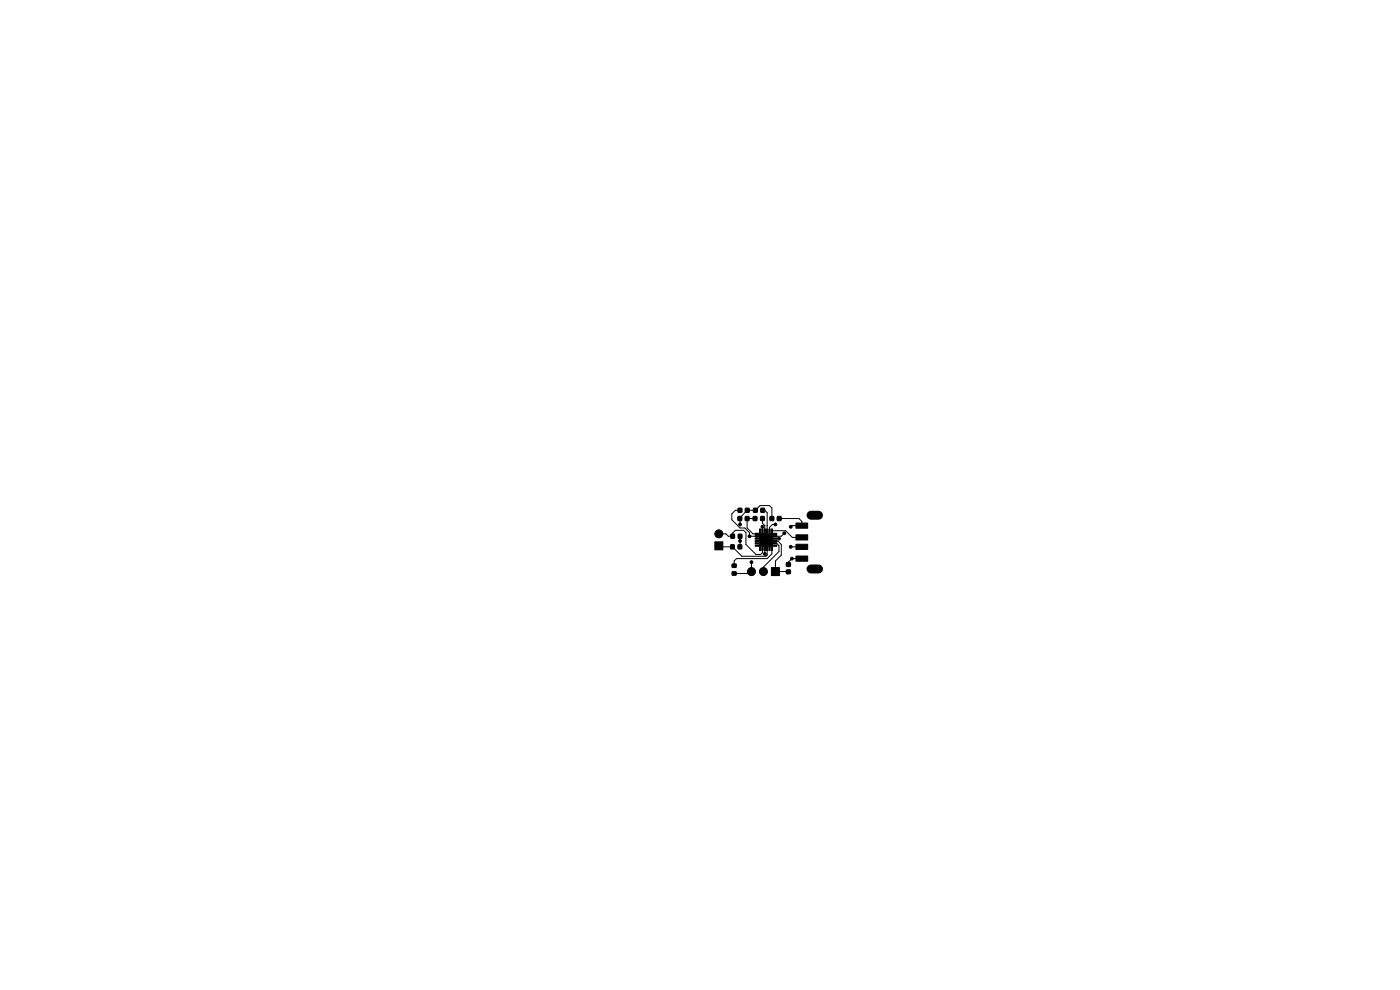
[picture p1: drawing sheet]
<svg xmlns="http://www.w3.org/2000/svg" width="297mm" height="210mm" viewBox="0 0 297 210" stroke-linecap="round" stroke-linejoin="round" font-family="sans-serif">
<g fill="#000" stroke="#000" stroke-width=".21">
<path d="M151.6 114.9h1.7v1.7h-1.7zM155 115.6h.8v.8h-.8zM155.1 113.3h.7v.9h-.7zM156.6 115.6h.7v.8h-.7zM156.6 107.8h.8v.9h-.8zM156.6 113.3h.8v.9h-.8zM156.6 109.6h.7v.8h-.7zM158.1 107.8h.8v.9h-.8zM158.1 109.6h.8v.8h-.8zM159.8 109.6h.7v.8h-.7zM159.9 107.8h.7v.9h-.7zM160.2 113.1h.8v.3h-.8z"/>
<path d="M160.2 113.6h.8v.3h-.8zM160.2 114.1h.8v.3h-.8zM160.2 114.6h.8v.3h-.8zM160.2 115.1h.8v.3h-.8zM160.2 115.6h.8v.3h-.8zM161.1 113.1h2.8v2.8h-2.8zM161.1 116h.3v.8h-.3zM161.1 112.2h.3v.8h-.3zM161.4 109.6h.7v.8h-.7zM161.6 116h.3v.8h-.3zM161.6 112.2h.3v.8h-.3zM162.1 116h.3v.8h-.3z"/>
<path d="M162.1 112.2h.3v.8h-.3zM161.4 107.8h.8v.9h-.8zM162.6 116h.3v.8h-.3zM162.6 112.2h.3v.8h-.3zM163.1 116h.3v.8h-.3zM163.1 112.2h.3v.8h-.3zM163.6 116h.3v.8h-.3zM163.6 112.2h.3v.8h-.3zM163.4 109.6h.7v.8h-.7zM164 115.6h.8v.3h-.8zM164 115.1h.8v.3h-.8zM164 114.6h.8v.3h-.8z"/>
<path d="M164 114.1h.8v.3h-.8zM164 113.6h.8v.3h-.8zM164 113.1h.8v.3h-.8zM164.9 109.6h.8v.8h-.8zM168.8 111h2.6v1.1h-2.6zM168.8 113.5h2.6v1.1h-2.6zM168.8 115.5h2.6v1.1h-2.6zM168.8 118h2.6v1.1h-2.6zM155.3 121.3h.9v.7h-.9zM155.3 119.7h.9v.6h-.9zM163.6 120.4h1.7v1.7h-1.7zM166.8 120.9h.9v.8h-.9z"/>
<path d="M166.8 119.4h.9v.7h-.9z"/>
<circle cx="152.5" cy="113.2" r=".85"/>
<circle cx="157" cy="114.8" r=".3"/>
<circle cx="157" cy="111.2" r=".3"/>
<circle cx="159" cy="113.7" r=".3"/>
<circle cx="159.4" cy="119.2" r=".3"/>
<circle cx="161.7" cy="111.8" r=".3"/>
<circle cx="162.2" cy="117.5" r=".3"/>
<circle cx="162.5" cy="114.5" r=".3"/>
<circle cx="164.5" cy="111.2" r=".3"/>
<circle cx="165.2" cy="114.2" r=".3"/>
<circle cx="166.4" cy="113.1" r=".3"/>
<circle cx="167.7" cy="111.8" r=".3"/>
<circle cx="167.7" cy="116" r=".3"/>
<circle cx="168" cy="118.5" r=".3"/>
<circle cx="159.4" cy="121.2" r=".85"/>
<circle cx="162" cy="121.2" r=".85"/>
</g>
<path d="M172 109.3h1.6M172 120.7h1.6" fill="none" stroke="#000" stroke-width="1.9"/>
<g fill="none" stroke="#000" stroke-width=".21">
<path d="M152.5 113.3h1.5l.5 .5h.9v-.7l.6-.6h1.8l.4 .5v2.5l2.2 2.1h1l.3-.3v-.9M152.5 115.8l.2 .2h2.7M155.4 116l2 2h5.1l.3-.2M155.4 116h-.1M157 108.3h-1l-.8 .7v1.3l1.8 1.7h1l1 1v.7h1.6M157 113.8v2.2M158.5 110h1.7M158.5 110v2l1.2 1.2h.9M158.6 109.9l-.1 .1M159.4 119.3v2l-.4 .4h-3.3M160.6 113.7h.1M160.6 113.7v.6"/>
<path d="M161.7 111.8v1.9l.8 .8M161.7 110v1l.5 .5M161.8 112.6h-.1M161.8 108.3h.4l.6 .5-.1 3.8M162.2 111.5v1.1M162.2 116.4v1.1M162.2 111.5h.1M162.5 114.5h.1M162.5 114.5l-.3 .3h-1.6M162.7 117.7l.1 .1M162.7 116.4v1.3M162.8 111.5h-.1"/>
<path d="M163.7 110v-2.2l-.5-.5h-1.9l-1.1 1h-1.7l-1.5 1.5v1.5M163.8 116.4v1.1l-1 1h-6.6l-.5 .5v1M163.8 112.6h2.9l1.4 1.4h2M164.4 114.8h.6l.7 .7v2.3l-1.2 1.2v2.3h2.7M164.4 114.2h.8M164.4 115.3h.4l.4 .5v1.2l-3.2 3.3v1M164.5 111.2h-.6l-.7 .7v.7M165.2 114.2h.1M165.3 110h4.2l.6 .6v.9h-2.1l-.3 .3M166.5 113l-.7 .7h-1.4M167.7 116h2.4M170.1 118.5h-2.1l-.8 .8v.5"/>
</g>
</svg>
